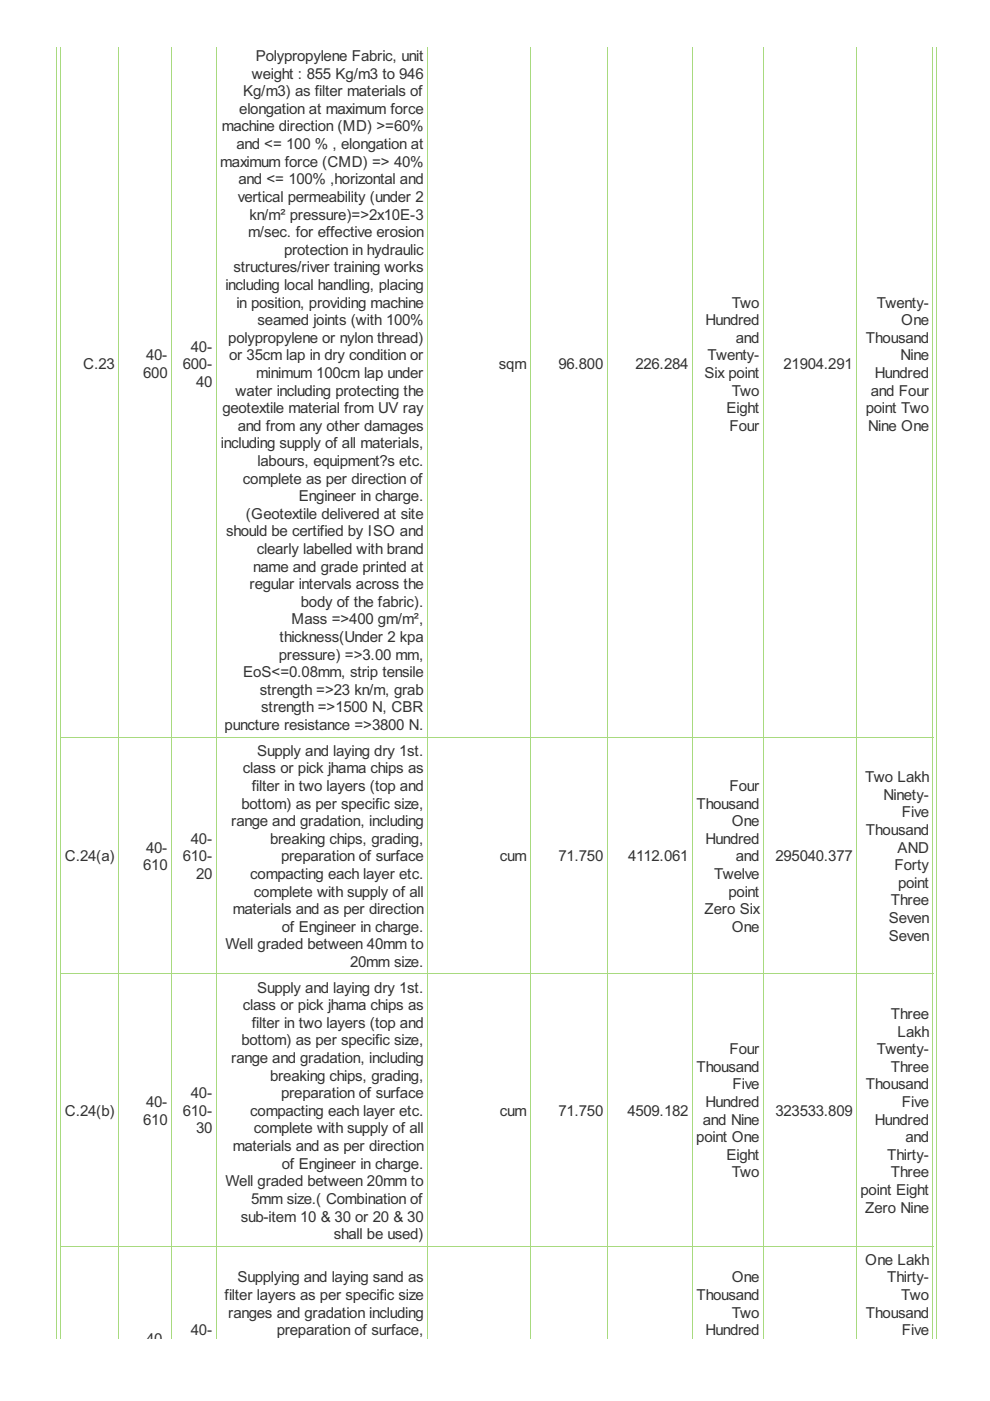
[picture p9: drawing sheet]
<svg xmlns="http://www.w3.org/2000/svg" width="210mm" height="297mm" viewBox="0 0 210 297" stroke-linecap="round" stroke-linejoin="round" font-family="sans-serif">
<defs><g id="words">
<g font-size="3.6" fill="#333">
<text x="53.4" y="16.7">weight : 855 Kg/m3 to 946</text>
<text x="54.2" y="12.9">Polypropylene Fabric, unit</text>
<text x="51.6" y="20.4">Kg/m3) as filter materials of</text>
<text x="47" y="27.9">machine direction (MD) &gt;=60%</text>
<text x="50.7" y="24.1">elongation at maximum force</text>
<text x="46.7" y="35.3">maximum force (CMD) =&gt; 40%</text>
<text x="50.1" y="31.6">and &lt;= 100 % , elongation at</text>
<text x="50.6" y="39.1">and &lt;= 100% ,horizontal and</text>
<text x="50.4" y="42.8">vertical permeability (under 2</text>
<text x="52.9" y="46.5">kn/m² pressure)=&gt;2x10E-3</text>
<text x="52.6" y="50.3">m/sec. for effective erosion</text>
<text x="49.5" y="57.7">structures/river training works</text>
<text x="60.2" y="54">protection in hydraulic</text>
<text x="47.8" y="61.5">including local handling, placing</text>
<text x="50.1" y="65.2">in position, providing machine</text>
<text x="155.1" y="65.2">Two</text>
<text x="185.9" y="65.2">Twenty-</text>
<text x="54.6" y="68.9">seamed joints (with 100%</text>
<text x="149.5" y="68.9">Hundred</text>
<text x="191.1" y="68.9">One</text>
<text x="31" y="76.4">40-</text>
<text x="40.5" y="74.5">40-</text>
<text x="48.4" y="72.7">polypropylene or nylon thread)</text>
<text x="48.6" y="76.4">or 35cm lap in dry condition or</text>
<text x="150" y="76.4">Twenty-</text>
<text x="156" y="72.7">and</text>
<text x="183.6" y="72.7">Thousand</text>
<text x="190.9" y="76.4">Nine</text>
<text x="17.7" y="78.3">C.23</text>
<text x="30.4" y="80.1">600</text>
<text x="38.8" y="78.3">600-</text>
<text x="41.6" y="82">40</text>
<text x="50" y="83.9">water including protecting the</text>
<text x="54.3" y="80.1">minimum 100cm lap under</text>
<text x="105.8" y="78.3">sqm</text>
<text x="118.4" y="78.3">96.800</text>
<text x="134.7" y="78.3">226.284</text>
<text x="149.4" y="80.1">Six point</text>
<text x="155.1" y="83.9">Two</text>
<text x="166.1" y="78.3">21904.291</text>
<text x="184.6" y="83.9">and Four</text>
<text x="185.5" y="80.1">Hundred</text>
<text x="47.2" y="87.6">geotextile material from UV ray</text>
<text x="154.1" y="87.6">Eight</text>
<text x="183.6" y="87.6">point Two</text>
<text x="46.8" y="95.1">including supply of all materials,</text>
<text x="50.4" y="91.3">and from any other damages</text>
<text x="154.7" y="91.3">Four</text>
<text x="184.1" y="91.3">Nine One</text>
<text x="54.6" y="98.8">labours, equipment?s etc.</text>
<text x="51.5" y="102.5">complete as per direction of</text>
<text x="63.4" y="106.3">Engineer in charge.</text>
<text x="47.9" y="113.7">should be certified by ISO and</text>
<text x="52.1" y="110">(Geotextile delivered at site</text>
<text x="54.5" y="117.5">clearly labelled with brand</text>
<text x="52.9" y="124.9">regular intervals across the</text>
<text x="53.7" y="121.2">name and grade printed at</text>
<text x="63.8" y="128.7">body of the fabric).</text>
<text x="59.3" y="136.1">thickness(Under 2 kpa</text>
<text x="61.8" y="132.4">Mass =&gt;400 gm/m²,</text>
<text x="51.6" y="143.6">EoS&lt;=0.08mm, strip tensile</text>
<text x="59.1" y="139.9">pressure) =&gt;3.00 mm,</text>
<text x="55.1" y="147.3">strength =&gt;23 kn/m, grab</text>
<text x="47.6" y="154.8">puncture resistance =&gt;3800 N.</text>
<text x="55.4" y="151">strength =&gt;1500 N, CBR</text>
<text x="54.5" y="160.2">Supply and laying dry 1st.</text>
<text x="51.5" y="164">class or pick jhama chips as</text>
<text x="53.4" y="167.7">filter in two layers (top and</text>
<text x="154.7" y="167.7">Four</text>
<text x="183.5" y="165.8">Two Lakh</text>
<text x="51.2" y="171.4">bottom) as per specific size,</text>
<text x="147.7" y="171.4">Thousand</text>
<text x="187.3" y="169.6">Ninety-</text>
<text x="191.2" y="173.3">Five</text>
<text x="40.5" y="178.9">40-</text>
<text x="49" y="175.2">range and gradation, including</text>
<text x="57.3" y="178.9">breaking chips, grading,</text>
<text x="149.5" y="178.9">Hundred</text>
<text x="155.1" y="175.2">One</text>
<text x="183.6" y="177">Thousand</text>
<text x="13.8" y="182.6">C.24(a)</text>
<text x="30.4" y="184.5">610</text>
<text x="31" y="180.8">40-</text>
<text x="38.8" y="182.6">610-</text>
<text x="59.6" y="182.6">preparation of surface</text>
<text x="105.9" y="182.6">cum</text>
<text x="118.4" y="182.6">71.750</text>
<text x="133.2" y="182.6">4112.061</text>
<text x="156" y="182.6">and</text>
<text x="164.4" y="182.6">295040.377</text>
<text x="189.7" y="184.5">Forty</text>
<text x="190.3" y="180.8">AND</text>
<text x="41.6" y="186.4">20</text>
<text x="53.1" y="186.4">compacting each layer etc.</text>
<text x="53.8" y="190.1">complete with supply of all</text>
<text x="151.4" y="186.4">Twelve</text>
<text x="154.5" y="190.1">point</text>
<text x="188.9" y="192">Three</text>
<text x="190.4" y="188.2">point</text>
<text x="49.3" y="193.8">materials and as per direction</text>
<text x="59.8" y="197.6">of Engineer in charge.</text>
<text x="149.4" y="193.8">Zero Six</text>
<text x="155.1" y="197.6">One</text>
<text x="188.4" y="195.7">Seven</text>
<text x="47.8" y="201.3">Well graded between 40mm to</text>
<text x="188.4" y="199.4">Seven</text>
<text x="74.2" y="205">20mm size.</text>
<text x="51.5" y="214.2">class or pick jhama chips as</text>
<text x="54.5" y="210.5">Supply and laying dry 1st.</text>
<text x="51.2" y="221.7">bottom) as per specific size,</text>
<text x="53.4" y="217.9">filter in two layers (top and</text>
<text x="188.9" y="216.1">Three</text>
<text x="190.3" y="219.8">Lakh</text>
<text x="49" y="225.4">range and gradation, including</text>
<text x="147.7" y="227.3">Thousand</text>
<text x="154.7" y="223.5">Four</text>
<text x="185.9" y="223.5">Twenty-</text>
<text x="188.9" y="227.3">Three</text>
<text x="40.5" y="232.9">40-</text>
<text x="57.3" y="229.1">breaking chips, grading,</text>
<text x="59.6" y="232.9">preparation of surface</text>
<text x="155.3" y="231">Five</text>
<text x="183.6" y="231">Thousand</text>
<text x="13.8" y="236.6">C.24(b)</text>
<text x="30.4" y="238.5">610</text>
<text x="31" y="234.7">40-</text>
<text x="38.8" y="236.6">610-</text>
<text x="53.1" y="236.6">compacting each layer etc.</text>
<text x="105.9" y="236.6">cum</text>
<text x="118.4" y="236.6">71.750</text>
<text x="133" y="236.6">4509.182</text>
<text x="149" y="238.5">and Nine</text>
<text x="149.5" y="234.7">Hundred</text>
<text x="164.4" y="236.6">323533.809</text>
<text x="185.5" y="238.5">Hundred</text>
<text x="191.2" y="234.7">Five</text>
<text x="41.6" y="240.3">30</text>
<text x="49.3" y="244.1">materials and as per direction</text>
<text x="53.8" y="240.3">complete with supply of all</text>
<text x="147.6" y="242.2">point One</text>
<text x="154.1" y="245.9">Eight</text>
<text x="188.1" y="245.9">Thirty-</text>
<text x="192" y="242.2">and</text>
<text x="47.8" y="251.5">Well graded between 20mm to</text>
<text x="59.8" y="247.8">of Engineer in charge.</text>
<text x="155.1" y="249.7">Two</text>
<text x="188.9" y="249.7">Three</text>
<text x="53.2" y="255.3">5mm size.( Combination of</text>
<text x="182.5" y="253.4">point Eight</text>
<text x="183.5" y="257.1">Zero Nine</text>
<text x="51" y="259">sub-item 10 &amp; 30 or 20 &amp; 30</text>
<text x="70.8" y="262.7">shall be used)</text>
<text x="183.5" y="268.2">One Lakh</text>
<text x="47.6" y="275.6">filter layers as per specific size</text>
<text x="50.3" y="271.9">Supplying and laying sand as</text>
<text x="147.7" y="275.6">Thousand</text>
<text x="155.1" y="271.9">One</text>
<text x="188.1" y="271.9">Thirty-</text>
<text x="191.1" y="275.6">Two</text>
<text x="48.4" y="279.4">ranges and gradation including</text>
<text x="155.1" y="279.4">Two</text>
<text x="183.6" y="279.4">Thousand</text>
<text x="31" y="285">40-</text>
<text x="40.5" y="283.1">40-</text>
<text x="58.7" y="283.1">preparation of surface,</text>
<text x="149.5" y="283.1">Hundred</text>
<text x="191.2" y="283.1">Five</text>
</g>
</g></defs>
<g fill="none" stroke="#a8da7f" stroke-width=".21">
<path d="M11.9 9.9v274M12.9 9.9v274M25.2 9.9v274M36.4 9.9v274M45.8 9.9v274M90.6 9.9v274M112.4 9.9v274M128.7 9.9v274M146.8 9.9v274M161.9 9.9v274M181.6 9.9v274M197.8 9.9v274"/>
<path d="M198.6 9.9v274M12.8 156.3h185.1M12.8 206.5h185.1M12.8 264.2h185.1"/>
</g>
<use href="#words"/>
</svg>
